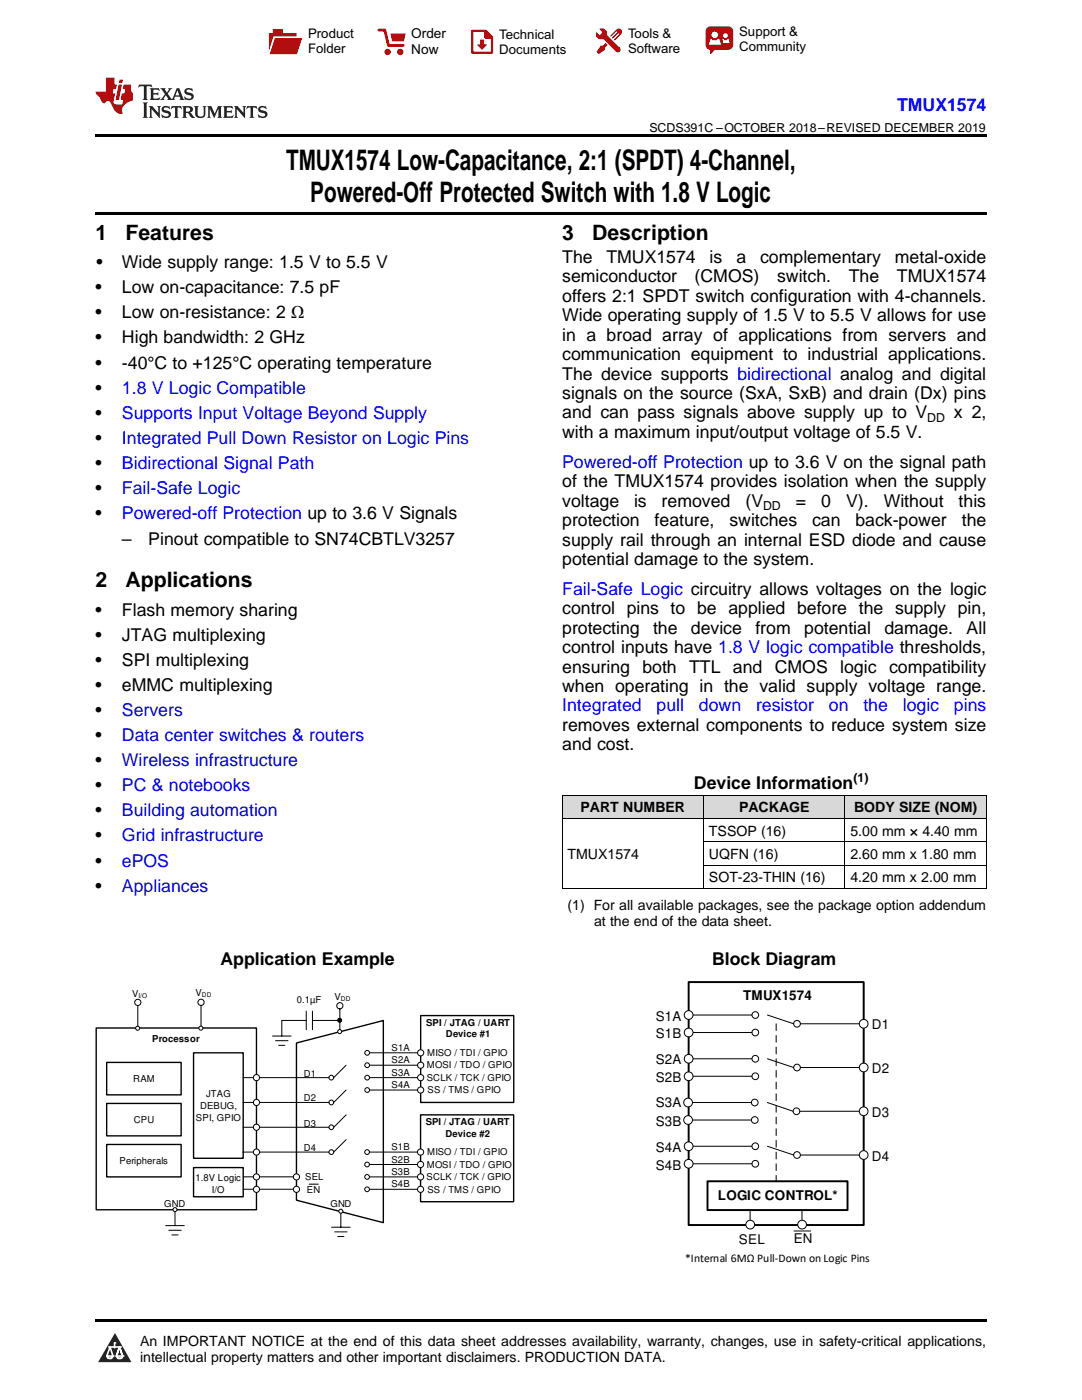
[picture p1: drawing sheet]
<svg xmlns="http://www.w3.org/2000/svg" width="216mm" height="279mm" viewBox="0 0 216 279" stroke-linecap="round" stroke-linejoin="round" font-family="sans-serif">
<defs><g id="words">
<g font-size="5.6">
<text x="57.1" y="33.9">TMUX1574 Low-Capacitance, 2:1 (SPDT) 4-Channel,</text>
<text x="61.9" y="40.3">Powered-Off Protected Switch with 1.8 V Logic</text>
</g>
<g font-size="4.2">
<text x="19" y="47.8">1</text>
<text x="25" y="47.8">Features</text>
<text x="112.2" y="47.8">3</text>
<text x="118.2" y="47.8">Description</text>
<text x="19" y="117.1">2</text>
<text x="25" y="117.1">Applications</text>
</g>
<g font-size="3.5" fill="#00f">
<text x="179" y="22.2">TMUX1574</text>
<text x="24.3" y="78.6">1.8 V Logic Compatible</text>
<text x="24.3" y="83.6">Supports Input Voltage Beyond Supply</text>
<text x="24.3" y="88.6">Integrated Pull Down Resistor on Logic Pins</text>
<text x="24.3" y="93.6">Bidirectional Signal Path</text>
<text x="112.2" y="93.3">Powered-off Protection up to 3.6 V on the signal path</text>
<text x="24.3" y="98.6">Fail-Safe Logic</text>
<text x="24.3" y="103.6">Powered-off Protection up to 3.6 V Signals</text>
<text x="112.2" y="118.7">Fail-Safe Logic circuitry allows voltages on the logic</text>
<text x="112.2" y="142">Integrated</text>
<text x="131" y="142">pull</text>
<text x="139.5" y="142">down</text>
<text x="150.9" y="142">resistor</text>
<text x="165.4" y="142">on</text>
<text x="172.3" y="142">the</text>
<text x="180.1" y="142">logic</text>
<text x="190.4" y="142">pins</text>
</g>
<g font-size="3.5">
<text x="19.2" y="53.5">•</text>
<text x="24.3" y="53.5">Wide supply range: 1.5 V to 5.5 V</text>
<text x="112.2" y="52.5">The</text>
<text x="121" y="52.5">TMUX1574</text>
<text x="141.6" y="52.5">is</text>
<text x="146.9" y="52.5">a</text>
<text x="151.7" y="52.5">complementary</text>
<text x="178.6" y="52.5">metal-oxide</text>
<text x="19" y="58.5">•</text>
<text x="24.3" y="58.5">Low on-capacitance: 7.5 pF</text>
<text x="112.2" y="56.3">semiconductor</text>
<text x="138.6" y="56.3">(CMOS)</text>
<text x="155.1" y="56.3">switch.</text>
<text x="169.4" y="56.3">The</text>
<text x="179" y="56.3">TMUX1574</text>
<text x="19" y="63.5">•</text>
<text x="24.3" y="63.5">Low on-resistance: 2 Ω</text>
<text x="112.2" y="60.2">offers 2:1 SPDT switch configuration with 4-channels.</text>
<text x="112.2" y="64.1">Wide operating supply of 1.5 V to 5.5 V allows for use</text>
<text x="19" y="68.5">•</text>
<text x="24.3" y="68.5">High bandwidth: 2 GHz</text>
<text x="112.2" y="68">in a broad array of applications from servers and</text>
<text x="112.2" y="71.9">communication equipment to industrial applications.</text>
<text x="19" y="73.6">•</text>
<text x="24.3" y="73.6">-40°C to +125°C operating temperature</text>
<text x="112.2" y="75.7">The device supports bidirectional analog and digital</text>
<text x="19" y="78.6">•</text>
<text x="19" y="83.6">•</text>
<text x="112.2" y="79.6">signals on the source (SxA, SxB) and drain (Dx) pins</text>
<text x="112.2" y="83.5">and can pass signals above supply up to V</text>
<text x="190.4" y="83.5">x 2,</text>
<text x="19" y="88.6">•</text>
<text x="112.2" y="87.4">with a maximum input/output voltage of 5.5 V.</text>
<text x="19" y="93.6">•</text>
<text x="19" y="98.6">•</text>
<text x="112.2" y="97.2">of the TMUX1574 provides isolation when the supply</text>
<text x="112.2" y="101.1">voltage</text>
<text x="126.5" y="101.1">is</text>
<text x="132" y="101.1">removed</text>
<text x="148.7" y="101.1">(V</text>
<text x="158.8" y="101.1">=</text>
<text x="163.9" y="101.1">0</text>
<text x="168.8" y="101.1">V).</text>
<text x="176.3" y="101.1">Without</text>
<text x="191.3" y="101.1">this</text>
<text x="19" y="103.6">•</text>
<text x="112.2" y="105">protection</text>
<text x="130.6" y="105">feature,</text>
<text x="145.5" y="105">switches</text>
<text x="162" y="105">can</text>
<text x="170.7" y="105">back-power</text>
<text x="191.9" y="105">the</text>
<text x="24.3" y="108.7">–</text>
<text x="29.6" y="108.7">Pinout compatible to SN74CBTLV3257</text>
<text x="112.2" y="108.9">supply rail through an internal ESD diode and cause</text>
<text x="112.2" y="112.7">potential damage to the system.</text>
<text x="19" y="122.8">•</text>
<text x="24.3" y="122.8">Flash memory sharing</text>
<text x="112.2" y="122.6">control pins to be applied before the supply pin,</text>
<text x="19" y="127.8">•</text>
<text x="24.3" y="127.8">JTAG multiplexing</text>
<text x="112.2" y="126.5">protecting</text>
<text x="112.2" y="130.4">control inputs have 1.8 V logic compatible thresholds,</text>
<text x="130.3" y="126.5">the</text>
<text x="137.9" y="126.5">device</text>
<text x="150.7" y="126.5">from</text>
<text x="160.5" y="126.5">potential</text>
<text x="176.5" y="126.5">damage.</text>
<text x="192.9" y="126.5">All</text>
<text x="19" y="132.9">•</text>
<text x="19" y="137.9">•</text>
<text x="24.3" y="132.9">SPI multiplexing</text>
<text x="24.3" y="137.9">eMMC multiplexing</text>
<text x="112.2" y="134.2">ensuring both</text>
<text x="137.5" y="134.2">TTL</text>
<text x="146.2" y="134.2">and CMOS</text>
<text x="167.6" y="134.2">logic</text>
<text x="177.4" y="134.2">compatibility</text>
<text x="19" y="142.9">•</text>
<text x="112.2" y="138.1">when operating in the valid supply voltage range.</text>
<text x="19" y="147.9">•</text>
<text x="112.2" y="145.9">removes external components to reduce system size</text>
<text x="112.2" y="149.8">and cost.</text>
<text x="19" y="152.9">•</text>
<text x="19" y="157.9">•</text>
<text x="138.5" y="157.5">Device Information</text>
<text x="19" y="162.9">•</text>
<text x="19" y="167.9">•</text>
<text x="19" y="172.9">•</text>
<text x="19" y="177.9">•</text>
<text x="44" y="192.5">Application Example</text>
<text x="142.1" y="192.5">Block Diagram</text>
</g>
<g font-size="3.5" fill="#0000c8">
<text x="24.3" y="142.9">Servers</text>
<text x="24.3" y="147.9">Data center switches &amp; routers</text>
<text x="24.3" y="152.9">Wireless infrastructure</text>
<text x="24.3" y="157.9">PC &amp; notebooks</text>
<text x="24.3" y="162.9">Building automation</text>
<text x="24.3" y="167.9">Grid infrastructure</text>
<text x="24.3" y="172.9">ePOS</text>
<text x="24.3" y="177.9">Appliances</text>
</g>
<g font-size="2.8">
<text x="115.8" y="162.1">PART NUMBER</text>
<text x="141.5" y="166.8">TSSOP (16)</text>
<text x="147.5" y="162.1">PACKAGE</text>
<text x="169.7" y="166.8">5.00 mm × 4.40 mm</text>
<text x="170.4" y="162.1">BODY SIZE (NOM)</text>
<text x="113.2" y="171.4">TMUX1574</text>
<text x="141.5" y="171.4">UQFN (16)</text>
<text x="169.7" y="171.4">2.60 mm x 1.80 mm</text>
<text x="141.5" y="176.1">SOT-23-THIN (16)</text>
<text x="169.7" y="176.1">4.20 mm x 2.00 mm</text>
<text x="113.2" y="181.6">(1) For all available packages, see the package option addendum</text>
<text x="118.5" y="184.8">at the end of the data sheet.</text>
<text x="27.9" y="268.6">An IMPORTANT NOTICE at the end of this data sheet addresses availability, warranty, changes, use in safety-critical applications,</text>
<text x="27.9" y="271.8">intellectual property matters and other important disclaimers. PRODUCTION DATA.</text>
</g>
<g font-size="2.7">
<text x="82.1" y="7.7">Order</text>
<text x="82.1" y="10.7">Now</text>
<text x="130.8" y="203.7">S1A</text>
<text x="148.3" y="199.5">TMUX1574</text>
<text x="130.8" y="207.2">S1B</text>
<text x="174" y="205.4">D1</text>
<text x="130.8" y="212.4">S2A</text>
<text x="130.8" y="215.9">S2B</text>
<text x="174" y="214.2">D2</text>
<text x="130.8" y="220.9">S3A</text>
<text x="130.8" y="224.7">S3B</text>
<text x="174" y="222.9">D3</text>
<text x="130.8" y="230">S4A</text>
<text x="130.8" y="233.5">S4B</text>
<text x="174" y="231.7">D4</text>
<text x="143.3" y="239.6">LOGIC CONTROL*</text>
<text x="147.4" y="248.2">SEL</text>
<text x="158.4" y="248.2">EN</text>
</g>
<g font-size="2.6">
<text x="61.5" y="7.6">Product</text>
<text x="61.5" y="10.6">Folder</text>
<text x="99.6" y="7.8">Technical</text>
<text x="99.6" y="10.8">Documents</text>
<text x="125.3" y="7.6">Tools &amp;</text>
<text x="125.3" y="10.6">Software</text>
<text x="147.5" y="7.2">Support &amp;</text>
<text x="147.5" y="10.2">Community</text>
</g>
<g font-size="2.5">
<text x="129.6" y="26.3">SCDS391C –OCTOBER 2018–REVISED DECEMBER 2019</text>
<text x="185" y="84.2">DD</text>
<text x="152.3" y="101.8">DD</text>
<text x="170.3" y="156.1">(1)</text>
</g>
<text font-size="2.3" x="136.7" y="251.8">*Internal 6MO Pull-Down on Logic Pins</text>
<g font-size="1.9">
<text x="26.4" y="198.9">V</text>
<text x="39" y="198.8">V</text>
<text x="59.2" y="200.2">0.1µF</text>
<text x="66.8" y="199.6">V</text>
<text x="30.4" y="208">Processor</text>
<text x="78.1" y="209.7">S1A</text>
<text x="85" y="204.7">SPI / JTAG / UART</text>
<text x="89" y="207">Device #1</text>
<text x="26.6" y="215.9">RAM</text>
<text x="60.6" y="215">D1</text>
<text x="78.1" y="212.2">S2A</text>
<text x="78.1" y="214.6">S3A</text>
<text x="85.2" y="215.7">SCLK / TCK / GPIO</text>
<text x="85.2" y="213.2">MOSI / TDO / GPIO</text>
<text x="85.2" y="210.7">MISO / TDI / GPIO</text>
<text x="39.9" y="221.3">DEBUG,</text>
<text x="41.1" y="219">JTAG</text>
<text x="60.6" y="219.8">D2</text>
<text x="78.1" y="217.1">S4A</text>
<text x="85.3" y="218.2">SS / TMS / GPIO</text>
<text x="26.7" y="224.1">CPU</text>
<text x="39.1" y="223.6">SPI, GPIO</text>
<text x="60.6" y="224.8">D3</text>
<text x="84.9" y="224.6">SPI / JTAG / UART</text>
<text x="88.9" y="226.9">Device #2</text>
<text x="23.9" y="232.3">Peripherals</text>
<text x="60.6" y="229.8">D4</text>
<text x="78.1" y="229.5">S1B</text>
<text x="78.1" y="232">S2B</text>
<text x="85.2" y="233.1">MOSI / TDO / GPIO</text>
<text x="85.2" y="230.6">MISO / TDI / GPIO</text>
<text x="39" y="235.7">1.8V Logic</text>
<text x="42.3" y="238">I/O</text>
<text x="60.9" y="235.6">SEL</text>
<text x="61.2" y="238.1">EN</text>
<text x="78.1" y="234.5">S3B</text>
<text x="78.1" y="237">S4B</text>
<text x="85.1" y="235.5">SCLK / TCK / GPIO</text>
<text x="85.3" y="238">SS / TMS / GPIO</text>
<text x="32.8" y="241">GND</text>
<text x="65.9" y="240.8">GND</text>
</g>
<g font-size="1.3">
<text x="27.7" y="199.2">I/O</text>
<text x="40.3" y="199">DD</text>
<text x="68" y="199.8">DD</text>
</g>
</g></defs>
<g fill="#d8d8d8">
<path d="M112.2 158.8h28.2v4.6h-28.2z"/>
<path d="M140.4 158.8h28.2v4.6h-28.2z"/>
<path d="M168.6 158.8h28.2v4.6h-28.2z"/>
</g>
<path d="M22.9 266l3.3 5.9h-6.6z" fill-rule="evenodd" fill="#231f20"/>
<path d="M21.3 270.6h1.2l-.3 .5h-.3a.53 .53 0 0 1-.6-.5z" fill-rule="evenodd" fill="#fff"/>
<path d="M21.3 270.6h1.2l-.3 .5h-.3a.53 .53 0 0 1-.6-.5z" fill="none" stroke="#231f20" stroke-width=".33"/>
<path d="M21.3 270.6l1.2 .1-.3 .4h-.5z" fill="none" stroke="#fff" stroke-width=".33"/>
<path d="M22.9 268.9h.1" fill="none" stroke="#fff" stroke-width=".33"/>
<path d="M22.9 268v.9z" fill="#fff"/>
<path d="M22.9 268v.9z" fill="none" stroke="#fff" stroke-width=".33"/>
<circle cx="22.9" cy="268" r=".16" fill="#fff"/>
<path d="M21.8 268.8h.1" fill="none" stroke="#fff" stroke-width=".33"/>
<path d="M21.8 268.8h2.2z" fill="#fff"/>
<path d="M21.8 268.8h2.2z" fill="none" stroke="#fff" stroke-width=".33"/>
<circle cx="24" cy="268.8" r=".16" fill="#fff"/>
<path d="M23.2 270.6h.1" fill="none" stroke="#fff" stroke-width=".33"/>
<path d="M23.8 268.8l-.6 1.8z" fill-rule="evenodd" fill="#fff"/>
<path d="M23.8 268.8l-.6 1.8z" fill="none" stroke="#fff" stroke-width=".33"/>
<path d="M23.8 268.8l.7 1.8z" fill-rule="evenodd" fill="#fff"/>
<path d="M23.8 268.8l.7 1.8z" fill="none" stroke="#fff" stroke-width=".33"/>
<path d="M24.4 270.6h.1" fill="none" stroke="#fff" stroke-width=".33"/>
<circle cx="21.3" cy="270.6" r=".16" fill="#fff"/>
<path d="M22 268.8l-.7 1.8z" fill="#fff"/>
<path d="M22 268.8l-.7 1.8z" fill="none" stroke="#fff" stroke-width=".33"/>
<path d="M22 268.8l.5 1.8z" fill="#fff"/>
<path d="M22 268.8l.5 1.8z" fill="none" stroke="#fff" stroke-width=".33"/>
<circle cx="22.5" cy="270.6" r=".16" fill="#fff"/>
<path d="M23.3 270.6h1.2a.63 .63 0 0 1-.6 .5 .63 .63 0 0 1-.6-.5z" fill-rule="evenodd" fill="#fff"/>
<path d="M23.3 270.6h1.2a.63 .63 0 0 1-.6 .5 .63 .63 0 0 1-.6-.5z" fill="none" stroke="#231f20" stroke-width=".33"/>
<path d="M23.3 270.6h1.2l-.4 .5h-.5z" fill="none" stroke="#fff" stroke-width=".33"/>
<path d="M23.2 270.6h.1" fill="none" stroke="#fff" stroke-width=".33"/>
<circle cx="24.5" cy="270.6" r=".16" fill="#fff"/>
<path d="M19 263.2h177.8v.5h-177.8z" fill="#000"/>
<g fill="none" stroke="#000" stroke-width=".2">
<path d="M137.4 206.1h12.6M137.4 211.3h12.6M137.3 220h12.6M137.4 228.8h12.6M159.6 221.8h12.6M159.7 230.5h12.6M149.7 240.1v3.4"/>
<circle cx="150.7" cy="206.1" r=".67"/>
<circle cx="150.7" cy="211.3" r=".67"/>
<circle cx="150.6" cy="220" r=".67"/>
<circle cx="150.7" cy="228.8" r=".67"/>
<circle cx="158.9" cy="221.8" r=".67"/>
<circle cx="159" cy="230.5" r=".67"/>
</g>
<path d="M154.9 204.3v31.4" fill="none" stroke="#000" stroke-width=".2" stroke-dasharray="1.4 1"/>
<path d="M137.4 196h34.9v48.5h-34.9z" fill="none" stroke="#000" stroke-width=".39"/>
<circle cx="149.7" cy="244.4" r=".87" fill="#fff"/>
<g fill="none" stroke="#000" stroke-width=".2">
<path d="M137.4 214.8h12.6M137.4 202.6h12.6M137.3 223.5h12.6M137.4 232.3h12.6"/>
<circle cx="150.7" cy="214.8" r=".67"/>
<circle cx="150.7" cy="202.6" r=".67"/>
<circle cx="150.6" cy="223.5" r=".67"/>
<circle cx="150.7" cy="232.3" r=".67"/>
<circle cx="149.7" cy="244.4" r=".87"/>
</g>
<circle cx="137.4" cy="202.6" r=".87" fill="#fff"/>
<circle cx="137.4" cy="202.6" r=".87" fill="none" stroke="#000" stroke-width=".2"/>
<circle cx="172.3" cy="221.8" r=".87" fill="#fff"/>
<circle cx="172.3" cy="221.8" r=".87" fill="none" stroke="#000" stroke-width=".2"/>
<circle cx="137.4" cy="206.1" r=".87" fill="#fff"/>
<circle cx="137.4" cy="206.1" r=".87" fill="none" stroke="#000" stroke-width=".2"/>
<circle cx="137.4" cy="211.3" r=".87" fill="#fff"/>
<circle cx="137.4" cy="211.3" r=".87" fill="none" stroke="#000" stroke-width=".2"/>
<circle cx="137.4" cy="214.8" r=".87" fill="#fff"/>
<g fill="none" stroke="#000" stroke-width=".2">
<path d="M153.1 228.8l5.3 1.7"/>
<circle cx="137.4" cy="214.8" r=".87"/>
</g>
<circle cx="137.3" cy="220" r=".87" fill="#fff"/>
<circle cx="137.3" cy="220" r=".87" fill="none" stroke="#000" stroke-width=".2"/>
<circle cx="137.3" cy="223.5" r=".87" fill="#fff"/>
<circle cx="137.3" cy="223.5" r=".87" fill="none" stroke="#000" stroke-width=".2"/>
<circle cx="137.4" cy="228.8" r=".87" fill="#fff"/>
<circle cx="137.4" cy="228.8" r=".87" fill="none" stroke="#000" stroke-width=".2"/>
<circle cx="137.4" cy="232.3" r=".87" fill="#fff"/>
<g fill="none" stroke="#000" stroke-width=".2">
<path d="M153.1 211.3l5.3 1.7M153.1 202.6l5.3 1.7M159.7 213h12.6M159.7 204.3h12.6M153.1 220l5.2 1.8"/>
<circle cx="159" cy="204.3" r=".67"/>
<circle cx="159" cy="213" r=".67"/>
<circle cx="137.4" cy="232.3" r=".87"/>
</g>
<circle cx="172.3" cy="213" r=".87" fill="#fff"/>
<circle cx="172.3" cy="213" r=".87" fill="none" stroke="#000" stroke-width=".2"/>
<circle cx="172.3" cy="204.3" r=".87" fill="#fff"/>
<circle cx="172.3" cy="204.3" r=".87" fill="none" stroke="#000" stroke-width=".2"/>
<circle cx="172.3" cy="230.5" r=".87" fill="#fff"/>
<g fill="none" stroke="#000" stroke-width=".2">
<path d="M160 240.1v3.4"/>
<circle cx="172.3" cy="230.5" r=".87"/>
</g>
<circle cx="160.1" cy="244.4" r=".87" fill="#fff"/>
<g fill="none" stroke="#000" stroke-width=".2">
<path d="M158.4 245.7h3.4"/>
<circle cx="160.1" cy="244.4" r=".87"/>
</g>
<path d="M141.2 235.7h27.9v5.8h-27.9z" fill-rule="evenodd" fill="#fff"/>
<path d="M141.2 235.7h27.9v5.8h-27.9z" fill="none" stroke="#000" stroke-width=".39"/>
<g fill="none" stroke="#000" stroke-width=".2">
<path d="M48.5 215.1h17.1M48.5 229.9h17.1M48.5 225h17.1M48.5 220h17.1M48.5 237.3h10.7M48.5 234.9h10.7M73.7 229.9h10.2M66.2 244.9h3.7M66.8 245.8h2.4M67.4 246.8h1.2M68 241.8v3.1"/>
<circle cx="66.1" cy="215.1" r=".47"/>
<circle cx="66.1" cy="229.9" r=".47"/>
<circle cx="66.1" cy="220" r=".47"/>
<circle cx="66.1" cy="225" r=".47"/>
<circle cx="73.2" cy="229.9" r=".47"/>
</g>
<path d="M19.2 205.2h32v36.2h-32zM59.2 208.2l17.3-4.5v40.3l-17.3-4.5z" fill="none" stroke="#000" stroke-width=".28"/>
<circle cx="68" cy="241.7" r=".4" fill="#fff"/>
<circle cx="68" cy="241.7" r=".4" fill="none" stroke="#000" stroke-width=".2"/>
<circle cx="67.8" cy="200.7" r=".62" fill="#fff"/>
<g fill="none" stroke="#000" stroke-width=".2">
<path d="M54.4 206.8h3.7M55 207.7h2.5M55.6 208.6h1.3M56.2 203.7h4.9M56.2 203.7v3.1M61.1 201.8v3.7M62.3 201.8v3.7M62.3 203.7h5.5M67.8 201.3v4.5"/>
<circle cx="67.8" cy="200.7" r=".62"/>
</g>
<circle cx="67.8" cy="205.9" r=".4" fill="#fff"/>
<g fill="none" stroke="#000" stroke-width=".2">
<circle cx="67.8" cy="203.6" r=".4"/>
<circle cx="67.8" cy="205.9" r=".4"/>
</g>
<circle cx="67.8" cy="203.6" r=".4" fill="#000"/>
<circle cx="40.1" cy="200" r=".62" fill="#fff"/>
<g fill="none" stroke="#000" stroke-width=".2">
<path d="M40.1 200.7v4.4"/>
<circle cx="40.1" cy="200" r=".62"/>
</g>
<circle cx="40.1" cy="205.2" r=".4" fill="#fff"/>
<circle cx="40.1" cy="205.2" r=".4" fill="none" stroke="#000" stroke-width=".2"/>
<circle cx="27.5" cy="200.1" r=".62" fill="#fff"/>
<g fill="none" stroke="#000" stroke-width=".2">
<path d="M27.5 200.7v4.5"/>
<circle cx="27.5" cy="200.1" r=".62"/>
</g>
<circle cx="27.5" cy="205.2" r=".4" fill="#fff"/>
<g fill="none" stroke="#000" stroke-width=".2">
<path d="M69.1 222.5l-2.5 2.5M33.1 244.6h3.7M33.7 245.5h2.5M34.3 246.5h1.2M34.9 241.5v3.1"/>
<circle cx="27.5" cy="205.2" r=".4"/>
</g>
<path d="M38.6 233h9.9v5.8h-9.9z" fill="none" stroke="#000" stroke-width=".28"/>
<circle cx="34.9" cy="241.4" r=".4" fill="#fff"/>
<g fill="none" stroke="#000" stroke-width=".2">
<path d="M69.1 217.5l-2.5 2.5M69.1 212.6l-2.5 2.5M69.1 227.4l-2.5 2.5"/>
<circle cx="34.9" cy="241.4" r=".4"/>
</g>
<circle cx="51.2" cy="220" r=".62" fill="#fff"/>
<circle cx="51.2" cy="220" r=".62" fill="none" stroke="#000" stroke-width=".2"/>
<circle cx="51.2" cy="225" r=".62" fill="#fff"/>
<circle cx="51.2" cy="225" r=".62" fill="none" stroke="#000" stroke-width=".2"/>
<circle cx="51.2" cy="229.9" r=".62" fill="#fff"/>
<circle cx="51.2" cy="229.9" r=".62" fill="none" stroke="#000" stroke-width=".2"/>
<circle cx="51.2" cy="215.1" r=".62" fill="#fff"/>
<circle cx="51.2" cy="215.1" r=".62" fill="none" stroke="#000" stroke-width=".2"/>
<circle cx="51.2" cy="234.9" r=".62" fill="#fff"/>
<circle cx="51.2" cy="234.9" r=".62" fill="none" stroke="#000" stroke-width=".2"/>
<circle cx="51.2" cy="237.4" r=".62" fill="#fff"/>
<circle cx="51.2" cy="237.4" r=".62" fill="none" stroke="#000" stroke-width=".2"/>
<circle cx="59.2" cy="234.9" r=".62" fill="#fff"/>
<circle cx="59.2" cy="234.9" r=".62" fill="none" stroke="#000" stroke-width=".2"/>
<circle cx="59.2" cy="237.4" r=".62" fill="#fff"/>
<g fill="none" stroke="#000" stroke-width=".2">
<path d="M61.7 236.3h1.8M73.7 232.4h10.2M73.7 234.9h10.2M73.7 237.4h10.2"/>
<circle cx="59.2" cy="237.4" r=".62"/>
<circle cx="73.2" cy="232.4" r=".47"/>
<circle cx="73.2" cy="234.9" r=".47"/>
<circle cx="73.2" cy="237.4" r=".47"/>
</g>
<path d="M21.3 212h14.8v6.5h-14.8zM38.6 210.1h9.9v21.1h-9.9zM21.3 220.2h14.8v6.5h-14.8zM21.3 228.4h14.8v6.5h-14.8zM83.9 222.5h18.6v17.3h-18.6z" fill="none" stroke="#000" stroke-width=".28"/>
<circle cx="83.9" cy="232.4" r=".62" fill="#fff"/>
<circle cx="83.9" cy="232.4" r=".62" fill="none" stroke="#000" stroke-width=".2"/>
<circle cx="83.9" cy="234.9" r=".62" fill="#fff"/>
<circle cx="83.9" cy="234.9" r=".62" fill="none" stroke="#000" stroke-width=".2"/>
<circle cx="83.9" cy="237.4" r=".62" fill="#fff"/>
<circle cx="83.9" cy="237.4" r=".62" fill="none" stroke="#000" stroke-width=".2"/>
<circle cx="83.9" cy="229.9" r=".62" fill="#fff"/>
<g fill="none" stroke="#000" stroke-width=".2">
<path d="M73.7 210.1h10.2M73.7 212.6h10.2M73.7 215.1h10.2M73.7 217.5h10.2"/>
<circle cx="73.3" cy="215.1" r=".47"/>
<circle cx="73.3" cy="217.5" r=".47"/>
<circle cx="73.3" cy="212.6" r=".47"/>
<circle cx="73.3" cy="210.1" r=".47"/>
<circle cx="83.9" cy="229.9" r=".62"/>
</g>
<path d="M83.9 202.7h18.6v17.3h-18.6z" fill="none" stroke="#000" stroke-width=".28"/>
<circle cx="83.9" cy="212.6" r=".62" fill="#fff"/>
<circle cx="83.9" cy="212.6" r=".62" fill="none" stroke="#000" stroke-width=".2"/>
<circle cx="83.9" cy="215.1" r=".62" fill="#fff"/>
<circle cx="83.9" cy="215.1" r=".62" fill="none" stroke="#000" stroke-width=".2"/>
<circle cx="83.9" cy="217.5" r=".62" fill="#fff"/>
<circle cx="83.9" cy="217.5" r=".62" fill="none" stroke="#000" stroke-width=".2"/>
<circle cx="83.9" cy="210.1" r=".62" fill="#fff"/>
<g fill="none" stroke="#000" stroke-width=".2">
<path d="M112.2 158.7h84.6M112.2 158.8v18.6M140.4 158.8v18.6M168.6 158.8v18.6M196.8 158.8v18.6M112.2 177.3h84.6M112.2 163.4h84.6M140.4 172.7h56.4M140.4 168h56.4"/>
<circle cx="83.9" cy="210.1" r=".62"/>
</g>
<path d="M19 26.8h177.8v.6h-177.8zM19 42.3h177.8v.5h-177.8z" fill="#000"/>
<path d="M27.7 16.9l-.1 .6 .6-.3h.5v.2v2.2l-.2 .4h1l-.2-.4v-2.2v-.2h.5l.6 .3-.2-.6zM29.9 17.6l.2 .4v1.6l-.2 .4h1.9l.1-.6a1.09 1.09 0 0 1-1.3 .1v-.6h.6l.4 .2v-.7l-.2 .2h-.8v-.6l.2-.1a1.01 1.01 0 0 1 1 .3l-.1-.6zM32 17.6l.9 1.2-1 1.2h.9l-.2-.3 .5-.7 .5 .7-.3 .3h1.7l-.2-.3 .1-.4h1l.1 .4-.2 .3h1l-.3-.4-.7-2h-.5l-1 2.2-.8-1.1 .9-1.1h-.9l.2 .2-.4 .7-.4-.7 .2-.2zM35.4 18l.4 1h-.8zM37 17.7a.66 .66 0 0 0-.2 .8 .66 .66 0 0 0 .6 .4l.7 .2 .1 .2a.8 .8 0 0 1-.7 .4 .8 .8 0 0 1-.7-.5l.1 .8 .2-.2a.94 .94 0 0 0 1.1 .1 .94 .94 0 0 0 .4-.9 1.48 1.48 0 0 0-1.3-.6v-.4a1.1 1.1 0 0 1 1.2 .2l-.2-.6-.2 .1-.5-.1zM28.5 20.4l.2 .4v2.3l-.2 .4h1l-.2-.4v-2.3l.2-.4zM29.7 21.2l.2 .4v1.5l-.2 .4h.8l-.3-.4 .1-1.3 1.6 1.8v-2l.2-.4h-.7l.2 .2v1.1l-1.2-1.3zM32.5 21.3a.66 .66 0 0 0-.2 .8 .66 .66 0 0 0 .6 .4l.6 .2 .2 .2a.8 .8 0 0 1-.8 .4 .8 .8 0 0 1-.7-.5l.2 .7 .2-.1a.94 .94 0 0 0 1 .1 .94 .94 0 0 0 .5-1 1.47 1.47 0 0 0-1.3-.6l-.1-.3a1.1 1.1 0 0 1 1.3 .2l-.2-.6-.2 .1-.5-.2zM34.3 21.2l-.2 .6a.64 .64 0 0 1 .8-.3v1.6l-.2 .4h1l-.3-.4 .1-1.6a.66 .66 0 0 1 .8 .3l-.2-.6zM36.3 21.2l.3 .4v1.5l-.3 .4h1l-.2-.2v-.7h.5l.1 .1a.8 .8 0 0 0 1.2 .7l-1-1a.62 .62 0 0 0 .6-.5 .62 .62 0 0 0-.6-.7zM37.1 21.5h.1a.48 .48 0 0 1 .6 0 .48 .48 0 0 1 .1 .6l-.2 .1-.6 .1zM38.7 21.2l.2 .2a2.29 2.29 0 0 0 .4 2 1.05 1.05 0 0 0 1.7-.7v-1.3l.2-.2h-.8l.2 .4v1.1a.61 .61 0 0 1-.6 .6 .61 .61 0 0 1-.6-.6v-1.1l.3-.4zM41.3 21.2l.3 .4v1.5l-.3 .4h.8l-.2-.4v-1.4l.8 1.9 .9-1.9v1.4l-.2 .4h.9l-.2-.4v-1.5l.2-.4h-.8l-.7 1.5-.6-1.5zM44.5 21.2l.2 .4v1.5l-.2 .4h1.9l.2-.6a1.1 1.1 0 0 1-1.4 .2v-.7h.6l.4 .2v-.6l-.2 .1-.8 .1v-.6l.2-.1a1.02 1.02 0 0 1 1.1 .2l-.2-.5zM46.7 21.2l.2 .4v1.5l-.2 .4h.8l-.3-.4 .1-1.3 1.6 1.8v-2l.2-.4h-.7l.2 .2v1.1l-1.2-1.3zM49.3 21.2l-.1 .6a.64 .64 0 0 1 .8-.3v1.6l-.3 .4h1l-.2-.4v-1.6a.66 .66 0 0 1 .8 .3l-.1-.6zM51.7 21.3a.66 .66 0 0 0-.2 .7 .66 .66 0 0 0 .7 .5l.6 .2 .1 .2a.8 .8 0 0 1-.7 .4 .8 .8 0 0 1-.7-.5l.1 .7 .2-.1a.94 .94 0 0 0 1.1 .1 .94 .94 0 0 0 .4-1 1.48 1.48 0 0 0-1.2-.6l-.1-.3a1.1 1.1 0 0 1 1.2 .2l-.2-.6-.1 .1-.6-.2z" fill="#231f20"/>
<path d="M21.1 15.5v2.8h-2v.4l.9 .9a.96 .96 0 0 0 1 1 .59 .59 0 0 1 .5-.4 .59 .59 0 0 1 .5 .3l.4 .8a1.61 1.61 0 0 0 2.1 1.3 1.63 1.63 0 0 1 1.1-2.2l.9-.3v-1.5a1.6 1.6 0 0 1-.4-1.7h-1.4l-.2 .9h.5l-.2 .8h-.5l-.2 1v.3h.5l-.2 .9h-.7a.74 .74 0 0 1-1-.6l.3-1.6h-.5l.2-.8h.5l.1-.9h-.4v-1.4zM23.7 16.9l-.7 3h.8l.6-3zM23.8 15.9l-.1 .7h.7l.2-.7z" fill="#ee1d23"/>
<g fill="#d60000">
<path d="M54.4 5.8h2v.8h2.8v4.2h-5.5v-4.2h.7z" fill-rule="evenodd"/>
<path d="M54.7 7.5h5.6l-1 3.3h-5.6z" fill-rule="evenodd"/>
</g>
<path d="M54.6 7.4h5.8l-.1 .1h-5.5l-1.1 3.3z" fill-rule="evenodd" fill="#fff"/>
<path d="M54.6 7.4h5.8l-.1 .1h-5.5l-1.1 3.3z" fill="none" stroke="#fff" stroke-width=".2"/>
<path d="M75.6 6h1.2l.7 3.1h3" fill="none" stroke="#d60000" stroke-width=".56"/>
<g fill="#d60000">
<path d="M77.9 6.7h3.1l-.4 1.5h-2.3z" fill-rule="evenodd"/>
<circle cx="77.3" cy="10.4" r=".64"/>
<circle cx="79.9" cy="10.4" r=".64"/>
</g>
<path d="M94.2 6.2h2.7l1.3 1.2v3.1h-4z" fill="none" stroke="#d60000" stroke-width=".44"/>
<g fill="#d60000">
<path d="M95.8 7.9h.8v1h.6l-1 1.1-1-1v-.1h.6z" fill-rule="evenodd"/>
<path d="M96.6 6.2h.3l1.3 1.2v.4h-1.3l-.3-.4z" fill-rule="evenodd"/>
<path d="M119.6 5.7h.9l.6 .6 .1 .7 2.5 2.5-.8 .8-2.3-2.3-1.1-.2-.6-.6v-.8l.7 .6 .5-.4v-.2l-.4-.5z" fill-rule="evenodd"/>
<path d="M119.9 9.1h.4l.5-.5 .4 .4-.5 .5v.4l-1.2 .9-.5-.5z" fill-rule="evenodd"/>
<path d="M123 5.9a.67 .67 0 0 1 .9 0 .67 .67 0 0 1 0 .9z" fill-rule="evenodd"/>
<path d="M123 5.9l.9 .9-1.2 1.2h-.2l.1-.2 .9-.9 .1-.2h-.3l-.9 1h-.2v-.2l.9-1 .1-.2h-.3l-.9 1h-.2v-.2z" fill-rule="evenodd"/>
<circle cx="123.3" cy="9.9" r=".54"/>
</g>
<path d="M121.1 6.3l-.1 .7" fill="none" stroke="#d60000" stroke-width=".2"/>
<g fill="#d60000">
<path d="M141.1 5.5l.6-.2h3.6a.95 .95 0 0 1 1 .9v2.8a.95 .95 0 0 1-1 .9h-3.6a.95 .95 0 0 1-.9-.9v-2.8z" fill-rule="evenodd"/>
<path d="M141.7 9.9h.9l-.7 .9h-.2z" fill-rule="evenodd"/>
</g>
<g fill="#fff">
<path d="M144.3 8.6h1.3z"/>
<path d="M141.8 7.8h.3l.1 .2h.8l.2-.2h.3l.4 1.1h-2.5z" fill-rule="evenodd"/>
<path d="M144.2 7.8h.2l.2 .2h.4l.2-.2h.2l.2 .8h-1.3z" fill-rule="evenodd"/>
<circle cx="142.6" cy="6.9" r=".65"/>
<circle cx="144.8" cy="7.1" r=".48"/>
</g>
<use href="#words"/>
</svg>
